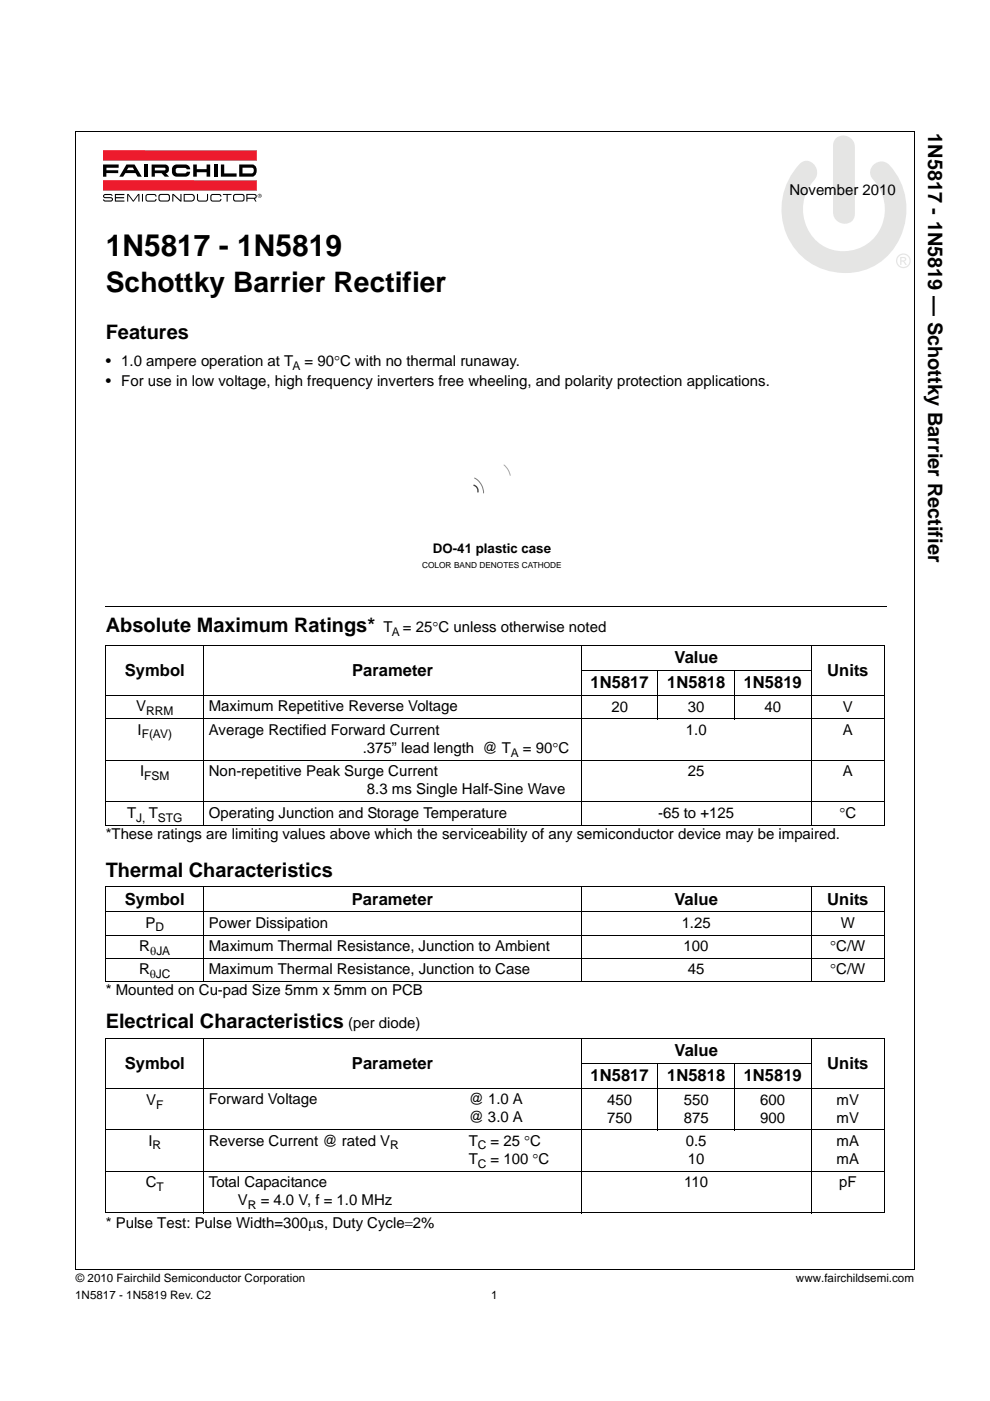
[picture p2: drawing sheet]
<svg xmlns="http://www.w3.org/2000/svg" width="210mm" height="297mm" viewBox="0 0 210 297" stroke-linecap="round" stroke-linejoin="round" font-family="sans-serif">
<defs><g id="words">
<text font-size="6.3" x="22.4" y="54.3">1N5817 - 1N5819</text>
<text font-size="6" x="22.4" y="61.8">Schottky Barrier Rectifier</text>
<g font-size="4.2">
<text x="196.9" y="28.2" transform="rotate(90 196.9 28.2)">1N5817 - 1N5819 — Schottky Barrier Rectifier</text>
<text x="22.4" y="72">Features</text>
<text x="22.4" y="134">Absolute Maximum Ratings*</text>
<text x="22.4" y="185.9">Thermal Characteristics</text>
<text x="22.4" y="218">Electrical Characteristics</text>
</g>
<g font-size="3.5">
<text x="26.5" y="143.3">Symbol</text>
<text x="74.7" y="143.3">Parameter</text>
<text x="143.1" y="140.6">Value</text>
<text x="175.5" y="143.3">Units</text>
<text x="125.3" y="145.9">1N5817</text>
<text x="141.5" y="145.9">1N5818</text>
<text x="157.7" y="145.9">1N5819</text>
<text x="26.5" y="191.8">Symbol</text>
<text x="74.6" y="191.8">Parameter</text>
<text x="143.1" y="191.8">Value</text>
<text x="175.5" y="191.8">Units</text>
<text x="26.5" y="226.5">Symbol</text>
<text x="74.6" y="226.5">Parameter</text>
<text x="143.1" y="223.9">Value</text>
<text x="175.5" y="226.5">Units</text>
<text x="125.3" y="229.2">1N5817</text>
<text x="141.5" y="229.2">1N5818</text>
<text x="157.7" y="229.2">1N5819</text>
</g>
<g font-size="3.2">
<text x="167.4" y="41.4">November 2010</text>
<text x="22.4" y="77.6">• 1.0 ampere operation at T</text>
<text x="64.6" y="77.6">= 90°C with no thermal runaway.</text>
<text x="22.4" y="81.8">• For use in low voltage, high frequency inverters free wheeling, and polarity protection applications.</text>
<text x="81.3" y="134">T = 25°C unless otherwise noted</text>
<text x="28.9" y="150.8">V</text>
<text x="29.2" y="155.7">I</text>
<text x="44.3" y="150.8">Maximum Repetitive Reverse Voltage</text>
<text x="44.3" y="155.7">Average Rectified Forward Current</text>
<text x="129.7" y="151">20</text>
<text x="145.5" y="155.7">1.0</text>
<text x="145.9" y="151">30</text>
<text x="162.1" y="151">40</text>
<text x="178.8" y="151">V</text>
<text x="178.8" y="155.7">A</text>
<text x="76.9" y="159.6">.375” lead length @ T</text>
<text x="110.9" y="159.6">= 90°C</text>
<text x="29.7" y="164.6">I</text>
<text x="44.3" y="164.6">Non-repetitive Peak Surge Current</text>
<text x="145.9" y="164.6">25</text>
<text x="178.8" y="164.6">A</text>
<text x="27" y="173.4">T</text>
<text x="31.6" y="173.4">T</text>
<text x="44.3" y="173.4">Operating Junction and Storage Temperature</text>
<text x="77.8" y="168.4">8.3 ms Single Half-Sine Wave</text>
<text x="139.6" y="173.4">-65 to +125</text>
<text x="178.1" y="173.4">°C</text>
<text x="22.4" y="177.8">*These ratings are limiting values above which the serviceability of any semiconductor device may be impaired.</text>
<text x="30.9" y="196.7">P</text>
<text x="44.3" y="196.7">Power Dissipation</text>
<text x="144.6" y="196.7">1.25</text>
<text x="178.3" y="196.7">W</text>
<text x="29.5" y="201.6">R</text>
<text x="44.3" y="201.6">Maximum Thermal Resistance, Junction to Ambient</text>
<text x="145" y="201.6">100</text>
<text x="176.1" y="201.6">°C/W</text>
<text x="29.5" y="206.5">R</text>
<text x="44.3" y="206.5">Maximum Thermal Resistance, Junction to Case</text>
<text x="145.9" y="206.5">45</text>
<text x="176.1" y="206.5">°C/W</text>
<text x="22.4" y="211">* Mounted on Cu-pad Size 5mm x 5mm on PCB</text>
<text x="73.9" y="218">(per diode)</text>
<text x="31" y="234.3">V</text>
<text x="44.3" y="234.1">Forward Voltage</text>
<text x="99.4" y="238">@ 3.0 A</text>
<text x="99.4" y="234.1">@ 1.0 A</text>
<text x="128.8" y="234.3">450</text>
<text x="128.8" y="238.1">750</text>
<text x="145" y="234.3">550</text>
<text x="145" y="238.1">875</text>
<text x="161.2" y="234.3">600</text>
<text x="161.2" y="238.1">900</text>
<text x="177.4" y="234.3">mV</text>
<text x="177.4" y="238.1">mV</text>
<text x="31.5" y="242.9">I</text>
<text x="44.3" y="242.9">Reverse Current @ rated V</text>
<text x="99.4" y="242.9">T</text>
<text x="104.1" y="242.9">= 25 °C</text>
<text x="145.5" y="242.9">0.5</text>
<text x="177.4" y="242.9">mA</text>
<text x="30.9" y="251.7">C</text>
<text x="44.3" y="251.7">Total Capacitance</text>
<text x="99.4" y="246.8">T</text>
<text x="104.1" y="246.8">= 100 °C</text>
<text x="145.1" y="251.7">110</text>
<text x="145.9" y="246.8">10</text>
<text x="177.4" y="246.8">mA</text>
<text x="178" y="251.7">pF</text>
<text x="50.5" y="255.6">V</text>
<text x="55.3" y="255.6">= 4.0 V, f = 1.0 MHz</text>
<text x="22.4" y="260.4">* Pulse Test: Pulse Width=300μs, Duty Cycle=2%</text>
</g>
<text font-size="2.8" x="91.8" y="117.2">DO-41 plastic case</text>
<g font-size="2.5">
<text x="62" y="78.4">A</text>
<text x="83.1" y="134.9">A</text>
<text x="31" y="151.6">RRM</text>
<text x="30.1" y="156.5">F(AV)</text>
<text x="108.3" y="160.4">A</text>
<text x="30.6" y="165.4">FSM</text>
<text x="28.9" y="174.2">J,</text>
<text x="33.5" y="174.2">STG</text>
<text x="33" y="197.5">D</text>
<text x="31.8" y="202.4">θJA</text>
<text x="31.8" y="207.3">θJC</text>
<text x="33.1" y="235">F</text>
<text x="32.4" y="243.7">R</text>
<text x="82.8" y="243.7">R</text>
<text x="101.3" y="243.7">C</text>
<text x="101.3" y="247.6">C</text>
<text x="33.2" y="252.5">T</text>
<text x="52.6" y="256.4">R</text>
<text x="16" y="275.5">1N5817 - 1N5819 Rev. C2</text>
<text x="16.1" y="271.8">© 2010 Fairchild Semiconductor Corporation</text>
<text x="104.2" y="275.5">1</text>
<text x="168.8" y="271.8">www.fairchildsemi.com</text>
</g>
<text font-size="1.8" x="89.6" y="120.5">COLOR BAND DENOTES CATHODE</text>
</g></defs>
<path d="M16.1 27.9h177.9M16.1 27.8v241.4M193.9 27.9v241.4M16 269.2h177.9" fill="none" stroke="#000" stroke-width=".21"/>
<path d="M21.8 31.9h33.7v10.9h-33.7z" fill="#fff"/>
<path d="M21.8 31.9h32.7v2.2h-32.7z" fill="#ed1b2d"/>
<g fill="#000">
<path d="M21.9 34.9h3.3v.7h-2.6v.5h2.5v.6h-2.5v.8h-.7zM30.6 34.9h.8v2.6h-.8zM36.8 35.2a3.6 3.6 0 0 1 2.9-.2l.6 .5v.4h-.7l-.4-.3h-1.5l-.4 .2v.8l.4 .2h1.5l.4-.4h.7a.99 .99 0 0 1-1 1.1h-1.8a1.34 1.34 0 0 1-1.1-1 1.34 1.34 0 0 1 .4-1.3zM41 34.9h.7v1h2.1v-1h.8v2.6h-.8v-1h-2.1v1h-.7zM45.4 34.9h.7v2.6h-.7zM46.9 34.9h.7v1.9h2.6v.7h-3.3zM21.9 41.4l.4-.3 1.4 .1 .2 .3-1.6-.1-.2 .2 .2 .2h1.2a.47 .47 0 0 1 .5 .5 .47 .47 0 0 1-.5 .4h-1.4l-.3-.4 .5 .2h1.2l.2-.2-.2-.3h-1.2a.44 .44 0 0 1-.4-.2 .44 .44 0 0 1 0-.4zM24.4 41.1h2v.3h-1.8v.4h1.7v.2h-1.7v.5h1.8v.2h-2zM27 41.1h.3l1 1.4 1-1.4h.3v1.6h-.2v-1.3l-1 1.3h-.2l-1-1.3v1.3h-.2zM30.1 41.1h.2v1.6h-.2zM30.9 41.4l.4-.3h1.4l.4 .3 .1 .3h-.2l-.3-.4-1.5 .1-.1 .2 .1 .9h1.5l.3-.3h.2l-.1 .3-.4 .2h-1.6a1.17 1.17 0 0 1-.2-1.3zM36.5 41.1h.3l1.5 1.4v-1.4h.2v1.6h-.3l-1.4-1.3v1.3h-.3z"/>
<path d="M41.8 41.1h.2v1.1l.3 .3h1.5l.1-.3v-1.1h.2v1.4l-.5 .2h-1.6l-.2-.4zM44.9 41.2l1.6-.1 .4 .3 .1 .3h-.3l-.3-.4-1.4 .1-.2 .2 .2 .9h1.4l.3-.3h.3l-.1 .3-.4 .2h-1.6a1.09 1.09 0 0 1 0-1.5zM47.3 41.1h1.8v.2h-.8v1.5l-.2-.1v-1.4h-.8z"/>
<path d="M26.8 34.9l-1.5 2.6h.8l.5-.8h2.1l.5 .8h.9l-1.6-2.6zM27.2 35.5h1l.3 .6h-1.6z"/>
<path d="M32.2 34.9v2.6h.6v-.8h1.5l.6 .8h1l-.7-.8a.96 .96 0 0 0 .6-.9 .96 .96 0 0 0-.8-.9zM32.8 35.6h2l.3 .3-.3 .2h-2z"/>
<path d="M50.7 34.9v2.6h2.9a1.43 1.43 0 0 0 .8-1.3 1.43 1.43 0 0 0-.8-1.3zM51.4 35.6h2.2a.67 .67 0 0 1-.2 1.2h-2z"/>
<path d="M33.7 41.4a1.17 1.17 0 0 0 .2 1.3h1.9a1.09 1.09 0 0 0 0-1.5l-1.7-.1zM33.9 41.5l.3-.2 1.4 .1 .2 .3v.6l-.3 .2h-1.5l-.2-.3z"/>
<path d="M39 41.1v1.6h1.7a.83 .83 0 0 0 .6-1 .83 .83 0 0 0-1-.6zM39.2 41.3h1.5a.62 .62 0 0 1 .4 .6 .62 .62 0 0 1-.4 .6h-1.5z"/>
<path d="M49.7 41.2a1.09 1.09 0 0 0 0 1.5h1.9a1.09 1.09 0 0 0 0-1.5zM49.7 41.5l.3-.2 1.5 .1 .1 .3v.6l-.3 .2h-1.5l-.1-.3z"/>
<path d="M52.3 41.1v1.6h.2v-.6h1.3l.4 .6h.2l-.2-.6a.58 .58 0 0 0 .1-.8l-.5-.2zM52.5 41.3l1.5 .1 .2 .3-.3 .2h-1.4z"/>
</g>
<path d="M21.8 38.2h32.7v2.2h-32.7z" fill="#ed1b2d"/>
<path d="M54.7 41.5a.36 .36 0 0 1 .7 0 .36 .36 0 0 1-.7 0zM54.6 41.5a.45 .45 0 0 0 .9 0 .45 .45 0 0 0-.9 0zM54.9 41.3v.5l.1-.2 .3 .2-.2-.3 .1-.2zM55 41.3l.2 .2h-.2z" fill="#000"/>
<path d="M165.8 28.7h27.4v29.2h-27.4z" fill="#fff"/>
<g fill="#e5e5e4">
<path d="M177.2 29.4a2.44 2.44 0 0 1 2.6-.5 2.44 2.44 0 0 1 1.5 2.3v14.1a2.27 2.27 0 0 1-1.8 2.2 2.27 2.27 0 0 1-2.5-1.3l-.3-1.2v-14.2l.1-.8z"/>
<path d="M169.6 34.8a2.17 2.17 0 0 1 2.4-.5 2.17 2.17 0 0 1 1.3 2.1 3.1 3.1 0 0 1-1.3 2.6 9.1 9.1 0 0 0 4.9 14 8.9 8.9 0 0 0 9.8-4.3 8.9 8.9 0 0 0-1.6-10.7 2.32 2.32 0 0 1 .3-3.2 2.32 2.32 0 0 1 3.3 .2 14 14 0 0 1-3.5 21.5 13.5 13.5 0 0 1-16.6-3.7 13.5 13.5 0 0 1 .1-17z"/>
<path d="M190 55.3a1.6 1.6 0 0 1 3.2 0 1.6 1.6 0 0 1-3.2 0zM190.3 55.3a1.3 1.3 0 0 0 2.6 0 1.3 1.3 0 0 0-2.6 0zM190.9 54.5h.6a.49 .49 0 0 1 .7 .3 .49 .49 0 0 1-.5 .6l.6 .8h-.3l-.3-.6-.3-.2h-.2v.8h-.3zM191.2 54.7v.5h.5a.24 .24 0 0 0 .2-.3 .24 .24 0 0 0-.2-.2z"/>
</g>
<g fill="none" stroke="#000" stroke-width=".21">
<path d="M22.4 136.9h165.3M22.4 137v37.9M43.2 136.8v38.3M123.3 136.8v38.3M172 136.8v38.3M187.6 137v37.9M22.4 147.4h165.3M22.4 152.4h165.3M123.3 142.2h48.8M139.6 142.1v10.4M155.8 142.1v10.4M22.4 161.2h165.3"/>
<path d="M22.4 170h165.3M22.4 175h165.3M22.4 188h165.3M22.4 193.3h165.3M22.4 198.3h165.3M22.4 188.1v19.9M43.2 187.9v20.3M123.3 187.9v20.3M172 187.9v20.3M187.6 188.1v19.9M22.4 203.2h165.3M22.4 208.1h165.3"/>
<path d="M22.4 220.1h165.3M22.4 230.7h165.3M22.4 239.5h165.3M22.4 220.2v36.9M43.2 220v37.3M123.2 225.4h48.9M123.3 220v37.3M139.6 225.3v14.3M155.8 225.3v14.3M172 220v37.3M187.6 220.2v36.9M22.4 248.3h165.3"/>
<path d="M22.4 257.2h165.3"/>
</g>
<path d="M87.4 90h33.5v23.6h-33.5z" fill="#fff"/>
<path d="M106.9 98.6a3.9 3.9 0 0 1 1.3 2.2" fill="none" stroke="#a6a6a6" stroke-width=".21"/>
<path d="M100.7 101.4a3.6 3.6 0 0 1 1.9 3.1" fill="none" stroke="#7a7a7a" stroke-width=".21"/>
<path d="M100.5 102.9a1.27 1.27 0 0 1 .9 1.4" fill="none" stroke="#404040" stroke-width=".29"/>
<path d="M22.4 128.5v.2z" fill="#000"/>
<path d="M22.4 128.6h165.6" fill="none" stroke="#000" stroke-width=".21"/>
<use href="#words"/>
</svg>
